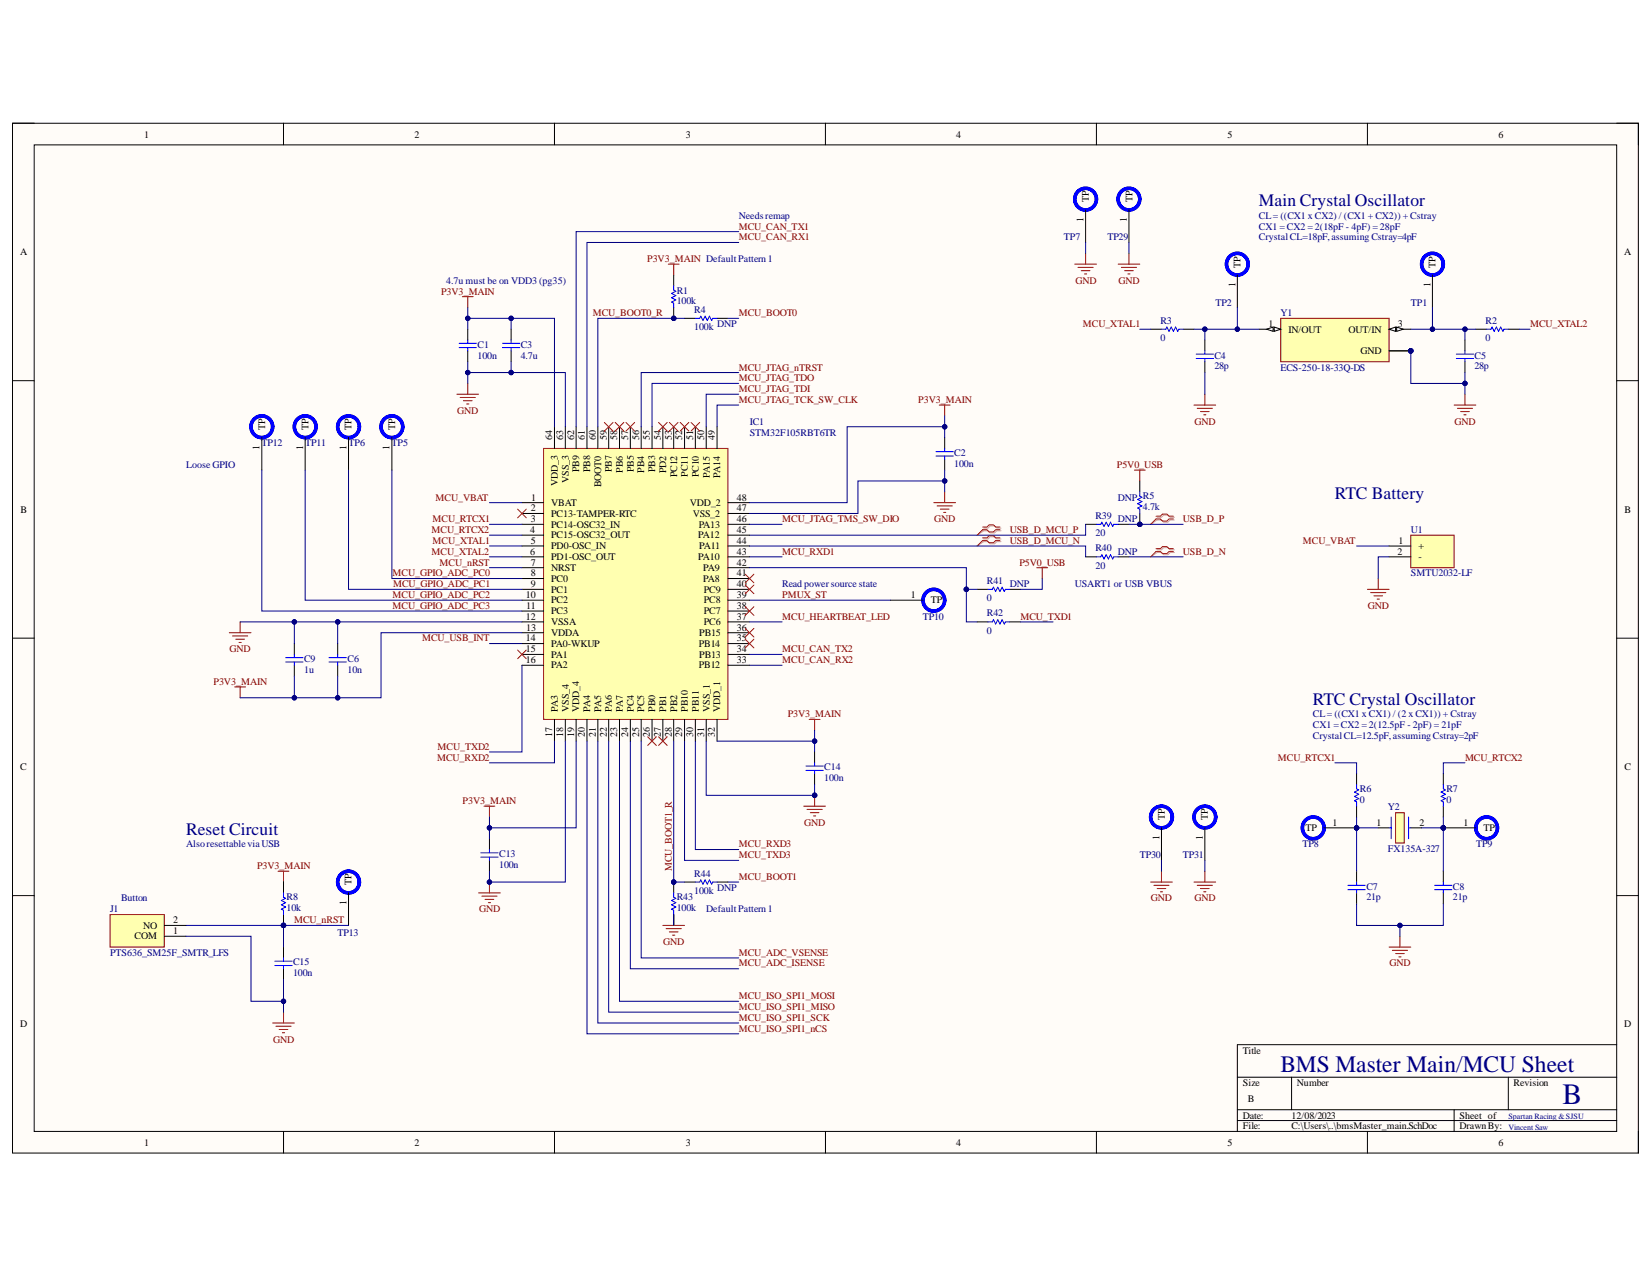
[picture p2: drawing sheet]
<svg xmlns="http://www.w3.org/2000/svg" width="279mm" height="216mm" viewBox="0 0 279 216" stroke-linecap="round" stroke-linejoin="round" font-family="sans-serif">
<defs><g id="words">
<text font-size="5" fill="#000080" x="264.3" y="186.6">B</text>
<text font-size="4" fill="#000080" x="216.6" y="181.2">BMS Master Main/MCU Sheet</text>
<g font-size="3" fill="#000080">
<text x="212.9" y="34.8">Main Crystal Oscillator</text>
<text x="225.8" y="84.3">RTC Battery</text>
<text x="222.1" y="119.2">RTC Crystal Oscillator</text>
<text x="31.5" y="141.2">Reset Circuit</text>
</g>
<g font-size="1.7">
<text x="24.4" y="23.3">1</text>
<text x="70.1" y="23.3">2</text>
<text x="116" y="23.3">3</text>
<text x="161.7" y="23.3">4</text>
<text x="207.6" y="23.3">5</text>
<text x="253.4" y="23.3">6</text>
<text x="184.2" y="34.2" transform="rotate(-90 184.2 34.2)">TP</text>
<text x="191.5" y="34.2" transform="rotate(-90 191.5 34.2)">TP</text>
<text x="183.2" y="37.6" transform="rotate(-90 183.2 37.6)">1</text>
<text x="190.6" y="37.6" transform="rotate(-90 190.6 37.6)">1</text>
<text x="3.4" y="43.1">A</text>
<text x="209.8" y="45.2" transform="rotate(-90 209.8 45.2)">TP</text>
<text x="242.8" y="45.2" transform="rotate(-90 242.8 45.2)">TP</text>
<text x="274.7" y="43.1">A</text>
<text x="208.9" y="48.5" transform="rotate(-90 208.9 48.5)">1</text>
<text x="241.9" y="48.5" transform="rotate(-90 241.9 48.5)">1</text>
<text x="214.5" y="55.3">1</text>
<text x="217.9" y="56.2">IN/OUT</text>
<text x="228.1" y="56.2">OUT/IN</text>
<text x="230.1" y="59.9">GND</text>
<text x="236.4" y="55.3">3</text>
<text x="43.9" y="76" transform="rotate(-90 43.9 76)">1</text>
<text x="44.8" y="72.7" transform="rotate(-90 44.8 72.7)">TP</text>
<text x="51.3" y="76" transform="rotate(-90 51.3 76)">1</text>
<text x="52.2" y="72.7" transform="rotate(-90 52.2 72.7)">TP</text>
<text x="58.6" y="76" transform="rotate(-90 58.6 76)">1</text>
<text x="59.5" y="72.7" transform="rotate(-90 59.5 72.7)">TP</text>
<text x="65.9" y="76" transform="rotate(-90 65.9 76)">1</text>
<text x="66.8" y="72.7" transform="rotate(-90 66.8 72.7)">TP</text>
<text x="93.4" y="74.3" transform="rotate(-90 93.4 74.3)">64</text>
<text x="95.3" y="74.3" transform="rotate(-90 95.3 74.3)">63</text>
<text x="97.1" y="74.3" transform="rotate(-90 97.1 74.3)">62</text>
<text x="98.9" y="74.3" transform="rotate(-90 98.9 74.3)">61</text>
<text x="100.8" y="74.3" transform="rotate(-90 100.8 74.3)">60</text>
<text x="102.6" y="74.3" transform="rotate(-90 102.6 74.3)">59</text>
<text x="104.4" y="74.3" transform="rotate(-90 104.4 74.3)">58</text>
<text x="106.2" y="74.3" transform="rotate(-90 106.2 74.3)">57</text>
<text x="108.1" y="74.3" transform="rotate(-90 108.1 74.3)">56</text>
<text x="109.9" y="74.3" transform="rotate(-90 109.9 74.3)">55</text>
<text x="111.7" y="74.3" transform="rotate(-90 111.7 74.3)">54</text>
<text x="113.6" y="74.3" transform="rotate(-90 113.6 74.3)">53</text>
<text x="115.4" y="74.3" transform="rotate(-90 115.4 74.3)">52</text>
<text x="117.2" y="74.3" transform="rotate(-90 117.2 74.3)">51</text>
<text x="119.1" y="74.3" transform="rotate(-90 119.1 74.3)">50</text>
<text x="120.9" y="74.3" transform="rotate(-90 120.9 74.3)">49</text>
<text x="94.3" y="82.2" transform="rotate(-90 94.3 82.2)">VDD_3</text>
<text x="96.2" y="81.6" transform="rotate(-90 96.2 81.6)">VSS_3</text>
<text x="98" y="79.8" transform="rotate(-90 98 79.8)">PB9</text>
<text x="99.8" y="79.8" transform="rotate(-90 99.8 79.8)">PB8</text>
<text x="101.7" y="82.4" transform="rotate(-90 101.7 82.4)">BOOT0</text>
<text x="103.5" y="79.8" transform="rotate(-90 103.5 79.8)">PB7</text>
<text x="105.3" y="79.9" transform="rotate(-90 105.3 79.9)">PB6</text>
<text x="107.2" y="79.8" transform="rotate(-90 107.2 79.8)">PB5</text>
<text x="109" y="79.9" transform="rotate(-90 109 79.9)">PB4</text>
<text x="110.8" y="79.8" transform="rotate(-90 110.8 79.8)">PB3</text>
<text x="112.7" y="80" transform="rotate(-90 112.7 80)">PD2</text>
<text x="114.5" y="80.7" transform="rotate(-90 114.5 80.7)">PC12</text>
<text x="116.3" y="80.6" transform="rotate(-90 116.3 80.6)">PC11</text>
<text x="118.2" y="80.7" transform="rotate(-90 118.2 80.7)">PC10</text>
<text x="120" y="80.8" transform="rotate(-90 120 80.8)">PA15</text>
<text x="121.8" y="80.8" transform="rotate(-90 121.8 80.8)">PA14</text>
<text x="3.5" y="86.7">B</text>
<text x="89.8" y="86.4">2</text>
<text x="89.8" y="88.3">3</text>
<text x="89.8" y="84.7">1</text>
<text x="93.2" y="85.5">VBAT</text>
<text x="93.2" y="87.4">PC13-TAMPER-RTC</text>
<text x="93.2" y="89.2">PC14-OSC32_IN</text>
<text x="116.7" y="85.5">VDD_2</text>
<text x="117.2" y="87.4">VSS_2</text>
<text x="118.2" y="89.2">PA13</text>
<text x="124.6" y="84.7">48</text>
<text x="124.6" y="86.4">47</text>
<text x="124.6" y="88.3">46</text>
<text x="274.8" y="86.7">B</text>
<text x="89.7" y="90.2">4</text>
<text x="89.7" y="93.8">6</text>
<text x="89.8" y="91.9">5</text>
<text x="89.8" y="95.7">7</text>
<text x="93.2" y="91">PC15-OSC32_OUT</text>
<text x="93.2" y="92.9">PD0-OSC_IN</text>
<text x="93.2" y="94.7">PD1-OSC_OUT</text>
<text x="118.1" y="91">PA12</text>
<text x="118.1" y="94.7">PA10</text>
<text x="118.3" y="92.9">PA11</text>
<text x="124.6" y="90.2">45</text>
<text x="124.6" y="91.9">44</text>
<text x="124.6" y="93.8">43</text>
<text x="124.6" y="95.7">42</text>
<text x="236.4" y="93.8">2</text>
<text x="236.5" y="91.9">1</text>
<text x="239.9" y="92.9">+</text>
<text x="239.9" y="94.7">-</text>
<text x="88.9" y="101.2">10</text>
<text x="89.8" y="97.4">8</text>
<text x="89.8" y="99.3">9</text>
<text x="93.2" y="96.5">NRST</text>
<text x="93.2" y="98.4">PC0</text>
<text x="93.2" y="100.2">PC1</text>
<text x="93.2" y="102">PC2</text>
<text x="118.9" y="96.5">PA9</text>
<text x="118.9" y="98.4">PA8</text>
<text x="119" y="100.2">PC9</text>
<text x="119" y="102">PC8</text>
<text x="124.6" y="97.4">41</text>
<text x="124.6" y="99.3">40</text>
<text x="124.6" y="101.2">39</text>
<text x="154" y="101.2">1</text>
<text x="157.4" y="102">TP</text>
<text x="88.9" y="104.8">12</text>
<text x="89" y="102.9">11</text>
<text x="89" y="106.6">13</text>
<text x="93.2" y="103.9">PC3</text>
<text x="93.2" y="105.7">VSSA</text>
<text x="93.2" y="107.5">VDDA</text>
<text x="118.3" y="107.5">PB15</text>
<text x="119" y="103.9">PC7</text>
<text x="119" y="105.7">PC6</text>
<text x="124.6" y="102.9">38</text>
<text x="124.6" y="104.8">37</text>
<text x="124.6" y="106.6">36</text>
<text x="88.9" y="108.4">14</text>
<text x="88.9" y="110.3">15</text>
<text x="88.9" y="112.1">16</text>
<text x="93.2" y="109.4">PA0-WKUP</text>
<text x="93.2" y="111.2">PA1</text>
<text x="93.2" y="113">PA2</text>
<text x="118.2" y="109.4">PB14</text>
<text x="118.2" y="113">PB12</text>
<text x="118.3" y="111.2">PB13</text>
<text x="124.6" y="108.4">35</text>
<text x="124.6" y="110.3">34</text>
<text x="124.6" y="112.1">33</text>
<text x="93.4" y="124.7" transform="rotate(-90 93.4 124.7)">17</text>
<text x="94.3" y="120.4" transform="rotate(-90 94.3 120.4)">PA3</text>
<text x="95.3" y="124.7" transform="rotate(-90 95.3 124.7)">18</text>
<text x="96.2" y="120.4" transform="rotate(-90 96.2 120.4)">VSS_4</text>
<text x="97.1" y="124.7" transform="rotate(-90 97.1 124.7)">19</text>
<text x="98" y="120.4" transform="rotate(-90 98 120.4)">VDD_4</text>
<text x="98.9" y="124.7" transform="rotate(-90 98.9 124.7)">20</text>
<text x="99.8" y="120.4" transform="rotate(-90 99.8 120.4)">PA4</text>
<text x="100.8" y="124.6" transform="rotate(-90 100.8 124.6)">21</text>
<text x="101.7" y="120.4" transform="rotate(-90 101.7 120.4)">PA5</text>
<text x="102.6" y="124.7" transform="rotate(-90 102.6 124.7)">22</text>
<text x="103.5" y="120.4" transform="rotate(-90 103.5 120.4)">PA6</text>
<text x="104.4" y="124.6" transform="rotate(-90 104.4 124.6)">23</text>
<text x="105.3" y="120.4" transform="rotate(-90 105.3 120.4)">PA7</text>
<text x="106.2" y="124.7" transform="rotate(-90 106.2 124.7)">24</text>
<text x="107.2" y="120.4" transform="rotate(-90 107.2 120.4)">PC4</text>
<text x="108.1" y="124.7" transform="rotate(-90 108.1 124.7)">25</text>
<text x="109" y="120.4" transform="rotate(-90 109 120.4)">PC5</text>
<text x="109.9" y="124.7" transform="rotate(-90 109.9 124.7)">26</text>
<text x="110.8" y="120.4" transform="rotate(-90 110.8 120.4)">PB0</text>
<text x="111.7" y="124.7" transform="rotate(-90 111.7 124.7)">27</text>
<text x="112.7" y="120.4" transform="rotate(-90 112.7 120.4)">PB1</text>
<text x="113.6" y="124.7" transform="rotate(-90 113.6 124.7)">28</text>
<text x="114.5" y="120.4" transform="rotate(-90 114.5 120.4)">PB2</text>
<text x="115.4" y="124.7" transform="rotate(-90 115.4 124.7)">29</text>
<text x="116.3" y="120.4" transform="rotate(-90 116.3 120.4)">PB10</text>
<text x="117.2" y="124.7" transform="rotate(-90 117.2 124.7)">30</text>
<text x="118.2" y="120.4" transform="rotate(-90 118.2 120.4)">PB11</text>
<text x="119.1" y="124.6" transform="rotate(-90 119.1 124.6)">31</text>
<text x="120" y="120.4" transform="rotate(-90 120 120.4)">VSS_1</text>
<text x="120.9" y="124.7" transform="rotate(-90 120.9 124.7)">32</text>
<text x="121.8" y="120.4" transform="rotate(-90 121.8 120.4)">VDD_1</text>
<text x="3.4" y="130.2">C</text>
<text x="274.8" y="130.2">C</text>
<text x="196.1" y="142.1" transform="rotate(-90 196.1 142.1)">1</text>
<text x="197" y="138.7" transform="rotate(-90 197 138.7)">TP</text>
<text x="203.4" y="142.1" transform="rotate(-90 203.4 142.1)">1</text>
<text x="204.3" y="138.7" transform="rotate(-90 204.3 138.7)">TP</text>
<text x="220.8" y="140.6">TP</text>
<text x="225.4" y="139.6">1</text>
<text x="232.8" y="139.6">1</text>
<text x="240.1" y="139.6">2</text>
<text x="247.5" y="139.6">1</text>
<text x="250.9" y="140.6">TP</text>
<text x="59.5" y="149.7" transform="rotate(-90 59.5 149.7)">TP</text>
<text x="58.6" y="153.1" transform="rotate(-90 58.6 153.1)">1</text>
<text x="22.8" y="158.8">COM</text>
<text x="24.2" y="157.1">NO</text>
<text x="29.3" y="157.9">1</text>
<text x="29.3" y="156.1">2</text>
<text x="3.4" y="173.7">D</text>
<text x="274.7" y="173.7">D</text>
<text x="210.2" y="178.1">Title</text>
<text x="210.2" y="183.6">Size</text>
<text x="219.4" y="183.6">Number</text>
<text x="256" y="183.6">Revision</text>
<text x="210.2" y="189.1">Date:</text>
<text x="210.2" y="190.9">File:</text>
<text x="211.1" y="186.3">B</text>
<text x="218.4" y="189.1">12/08/2023</text>
<text x="218.4" y="190.9">C:\Users\..\bmsMaster_main.SchDoc</text>
<text x="246.8" y="189.1">Sheet of</text>
<text x="246.8" y="190.9">DrawnBy:</text>
<text x="24.4" y="193.7">1</text>
<text x="70.1" y="193.7">2</text>
<text x="116" y="193.7">3</text>
<text x="161.7" y="193.7">4</text>
<text x="207.6" y="193.7">5</text>
<text x="253.4" y="193.7">6</text>
</g>
<g font-size="1.7" fill="#800000">
<text x="124.9" y="40.6">MCU_CAN_RX1</text>
<text x="124.9" y="38.8">MCU_CAN_TX1</text>
<text x="109.5" y="44.3">P3V3_MAIN Default Pattern1</text>
<text x="181.9" y="48">GND</text>
<text x="189.2" y="48">GND</text>
<text x="74.6" y="49.8">P3V3_MAIN</text>
<text x="100.2" y="53.5">MCU_BOOT0_R</text>
<text x="124.9" y="53.5">MCU_BOOT0</text>
<text x="183.1" y="55.3">MCU_XTAL1</text>
<text x="258.8" y="55.3">MCU_XTAL2</text>
<text x="124.9" y="64.4">MCU_JTAG_TDO</text>
<text x="124.9" y="62.7">MCU_JTAG_nTRST</text>
<text x="77.3" y="69.9">GND</text>
<text x="124.9" y="68.2">MCU_JTAG_TCK_SW_CLK</text>
<text x="124.9" y="66.3">MCU_JTAG_TDI</text>
<text x="155.3" y="68.2">P3V3_MAIN</text>
<text x="202" y="71.8">GND</text>
<text x="246" y="71.8">GND</text>
<text x="188.9" y="79.2">P5V0_USB</text>
<text x="73.2" y="88.3">MCU_RTCX1</text>
<text x="73.7" y="84.7">MCU_VBAT</text>
<text x="132.3" y="88.3">MCU_JTAG_TMS_SW_DIO</text>
<text x="158" y="88.3">GND</text>
<text x="200.1" y="88.3">USB_D_P</text>
<text x="73" y="90.2">MCU_RTCX2</text>
<text x="73" y="93.8">MCU_XTAL2</text>
<text x="73.2" y="91.9">MCU_XTAL1</text>
<text x="74.4" y="95.7">MCU_nRST</text>
<text x="132.3" y="93.8">MCU_RXD1</text>
<text x="170.8" y="90.2">USB_D_MCU_P</text>
<text x="170.8" y="91.9">USB_D_MCU_N</text>
<text x="172.4" y="95.7">P5V0_USB</text>
<text x="200.1" y="93.8">USB_D_N</text>
<text x="220.4" y="91.9">MCU_VBAT</text>
<text x="66.4" y="97.4">MCU_GPIO_ADC_PC0</text>
<text x="66.4" y="101.2">MCU_GPIO_ADC_PC2</text>
<text x="66.5" y="99.3">MCU_GPIO_ADC_PC1</text>
<text x="132.3" y="101.2">PMUX_ST</text>
<text x="66.4" y="102.9">MCU_GPIO_ADC_PC3</text>
<text x="132.3" y="104.8">MCU_HEARTBEAT_LED</text>
<text x="172.6" y="104.8">MCU_TXD1</text>
<text x="231.4" y="102.9">GND</text>
<text x="38.8" y="110.3">GND</text>
<text x="71.4" y="108.4">MCU_USB_INT</text>
<text x="132.3" y="110.3">MCU_CAN_TX2</text>
<text x="132.3" y="112.1">MCU_CAN_RX2</text>
<text x="36.1" y="115.8">P3V3_MAIN</text>
<text x="133.2" y="121.3">P3V3_MAIN</text>
<text x="73.9" y="128.6">MCU_RXD2</text>
<text x="74" y="126.8">MCU_TXD2</text>
<text x="216.1" y="128.6">MCU_RTCX1</text>
<text x="247.8" y="128.6">MCU_RTCX2</text>
<text x="78.2" y="135.9">P3V3_MAIN</text>
<text x="124.9" y="143.3">MCU_RXD3</text>
<text x="136" y="139.6">GND</text>
<text x="43.5" y="146.9">P3V3_MAIN</text>
<text x="113.6" y="147.3" transform="rotate(-90 113.6 147.3)">MCU_BOOT1_R</text>
<text x="124.9" y="145.1">MCU_TXD3</text>
<text x="124.9" y="148.8">MCU_BOOT1</text>
<text x="81" y="154.3">GND</text>
<text x="194.6" y="152.4">GND</text>
<text x="202" y="152.4">GND</text>
<text x="49.7" y="156.1">MCU_nRST</text>
<text x="112.2" y="159.8">GND</text>
<text x="124.9" y="161.6">MCU_ADC_VSENSE</text>
<text x="124.9" y="163.4">MCU_ADC_ISENSE</text>
<text x="235" y="163.4">GND</text>
<text x="124.9" y="172.6">MCU_ISO_SPI1_SCK</text>
<text x="124.9" y="170.8">MCU_ISO_SPI1_MISO</text>
<text x="124.9" y="168.9">MCU_ISO_SPI1_MOSI</text>
<text x="46.2" y="176.3">GND</text>
<text x="124.9" y="174.4">MCU_ISO_SPI1_nCS</text>
</g>
<g font-size="1.7" fill="#000080">
<text x="124.9" y="37">Needsremap</text>
<text x="179.9" y="40.6">TP7</text>
<text x="187.3" y="40.6">TP29</text>
<text x="212.9" y="37">CL= ((CX1 x CX2) / (CX1 + CX2)) + Cstray</text>
<text x="212.9" y="38.8">CX1 = CX2 = 2(18pF - 4pF) = 28pF</text>
<text x="212.9" y="40.6">CrystalCL=18pF,assuming Cstray=4pF</text>
<text x="75.5" y="48">4.7u must be on VDD3 (pg35)</text>
<text x="114.5" y="51.4">100k</text>
<text x="114.5" y="49.6">R1</text>
<text x="117.4" y="52.9">R4</text>
<text x="205.6" y="51.7">TP2</text>
<text x="216.6" y="53.5">Y1</text>
<text x="238.6" y="51.7">TP1</text>
<text x="80.8" y="58.8">C1</text>
<text x="88.1" y="58.8">C3</text>
<text x="117.4" y="55.8">100k</text>
<text x="121.3" y="55.3">DNP</text>
<text x="196.3" y="57.7">0</text>
<text x="196.3" y="54.7">R3</text>
<text x="251.2" y="57.7">0</text>
<text x="251.2" y="54.7">R2</text>
<text x="80.8" y="60.6">100n</text>
<text x="88.1" y="60.6">4.7u</text>
<text x="205.4" y="62.4">28p</text>
<text x="205.4" y="60.6">C4</text>
<text x="216.6" y="62.7">ECS-250-18-33Q-DS</text>
<text x="249.4" y="62.4">28p</text>
<text x="249.4" y="60.6">C5</text>
<text x="126.8" y="71.8">IC1</text>
<text x="44.2" y="75.4">TP12</text>
<text x="51.6" y="75.4">TP11</text>
<text x="59" y="75.4">TP6</text>
<text x="66.2" y="75.4">TP5</text>
<text x="126.8" y="73.7">STM32F105RBT6TR</text>
<text x="161.4" y="77.1">C2</text>
<text x="31.5" y="79.2">Loose GPIO</text>
<text x="161.4" y="78.9">100n</text>
<text x="185.3" y="87.7">R39</text>
<text x="189.1" y="88.3">DNP</text>
<text x="189.1" y="84.7">DNP R5</text>
<text x="193.3" y="86.3">4.7k</text>
<text x="185.3" y="93.2">R40</text>
<text x="185.3" y="90.7">20</text>
<text x="189.1" y="93.8">DNP</text>
<text x="238.6" y="90.2">U1</text>
<text x="132.3" y="99.3">Read powersource state</text>
<text x="166.9" y="101.7">0</text>
<text x="166.9" y="98.7">R41</text>
<text x="170.8" y="99.3">DNP</text>
<text x="181.8" y="99.3">USART1 or USB VBUS</text>
<text x="185.3" y="96.2">20</text>
<text x="238.6" y="97.4">SMTU2032-LF</text>
<text x="156.1" y="104.8">TP10</text>
<text x="166.9" y="107.2">0</text>
<text x="166.9" y="104.2">R42</text>
<text x="51.4" y="113.8">1u</text>
<text x="51.4" y="111.9">C9</text>
<text x="58.8" y="113.8">10n</text>
<text x="58.8" y="111.9">C6</text>
<text x="222.1" y="121.3">CL= ((CX1 x CX1) / (2 x CX1)) + Cstray</text>
<text x="222.1" y="123.1">CX1 = CX2 = 2(12.5pF - 2pF) = 21pF</text>
<text x="222.1" y="124.9">CrystalCL=12.5pF,assuming Cstray=2pF</text>
<text x="139.4" y="130.2">C14</text>
<text x="139.4" y="132.1">100n</text>
<text x="230" y="135.7">0</text>
<text x="230" y="134">R6</text>
<text x="234.7" y="137">Y2</text>
<text x="244.6" y="135.7">0</text>
<text x="244.6" y="134">R7</text>
<text x="31.5" y="143.3">AlsoresettableviaUSB</text>
<text x="220.3" y="143.3">TP8</text>
<text x="249.6" y="143.3">TP9</text>
<text x="84.4" y="146.7">100n</text>
<text x="84.4" y="145">C13</text>
<text x="117.4" y="148.3">R44</text>
<text x="192.8" y="145.1">TP30</text>
<text x="200.1" y="145.1">TP31</text>
<text x="234.7" y="144">FX135A-327</text>
<text x="18.6" y="154.3">J1</text>
<text x="20.5" y="152.4">Button</text>
<text x="48.5" y="154.1">10k</text>
<text x="48.5" y="152.2">R8</text>
<text x="114.5" y="154.1">100k</text>
<text x="114.5" y="152.2">R43</text>
<text x="117.4" y="151.1">100k</text>
<text x="119.4" y="154.3">Default Pattern1</text>
<text x="121.3" y="150.6">DNP</text>
<text x="231.1" y="152.2">21p</text>
<text x="231.1" y="150.5">C7</text>
<text x="245.7" y="152.2">21p</text>
<text x="245.7" y="150.5">C8</text>
<text x="18.6" y="161.6">PTS636_SM25F_SMTR_LFS</text>
<text x="57.1" y="158.3">TP13</text>
<text x="49.6" y="165.1">100n</text>
<text x="49.6" y="163.2">C15</text>
</g>
<g font-size="1.4" fill="#000080">
<text x="255.1" y="189.2">Spartan Racing &amp;SJSU</text>
<text x="255.1" y="191">Vincent Saw</text>
</g>
</g></defs>
<path d="M2.1 20.8h275v174.1h-275z" fill-rule="evenodd" fill="#fffcf8"/>
<path d="M2.1 20.8h275v174.1h-275z" fill="none" stroke="#000" stroke-width=".17"/>
<path d="M5.8 24.5h267.6v166.8h-267.6z" fill-rule="evenodd" fill="#fffcf8"/>
<g fill="none" stroke="#000" stroke-width=".17">
<path d="M2.1 20.8h3.7M5.8 24.5h267.6v166.8h-267.6zM47.9 20.8v3.7M93.8 20.8v3.7M139.6 20.8v3.7M185.4 20.8v3.7M231.3 20.8v3.7M273.4 20.8h3.7v3.7M2.1 64.4h3.7M273.4 64.4h3.7M2.1 107.9h3.7M273.4 107.9h3.7"/>
<path d="M2.1 151.4h3.7M273.4 151.4h3.7M273.4 176.6h-64.1v14.7M48 191.3v3.6M93.8 191.3v3.6M139.6 191.3v3.6M185.4 191.3v3.6M209.3 182.1h64.1M209.3 187.6h64.1M209.3 189.4h64.1M218.4 182.1v5.5M231.3 191.3v3.6"/>
<path d="M245.9 187.6v3.7M255.1 182.1v5.5M277.1 191.3v3.6"/>
</g>
<path d="M80.9 151h3.7M81.5 151.5h2.6M82 152.1h1.5M82.6 152.6h.4M82.8 149.1v1.9" fill="none" stroke="#800000" stroke-width=".17"/>
<circle cx="82.8" cy="149.1" r=".37" fill="#000080"/>
<circle cx="82.8" cy="149.1" r=".37" fill="none" stroke="#000080" stroke-width=".17"/>
<g fill="none" stroke="#800000" stroke-width=".17">
<path d="M78.2 50.2h1.8M79.1 50.2v1.8M77.3 66.7h3.6M77.8 67.2h2.6M78.4 67.8h1.4M78.9 68.3h.4M79.1 64.8v1.9M38.8 107h3.6M39.3 107.5h2.6M39.7 116.1h1.8M39.9 108.1h1.4M40.4 108.6h.4"/>
<path d="M40.6 105.1v1.9M40.6 116.1v1.9M81.9 136.3h1.8M82.8 136.3v1.8M47 147.3h1.9M47.9 147.3v1.8"/>
</g>
<path d="M79.1 55.7v1.8M79.1 59.3v1.9M159.8 74v1.8M159.8 77.7v1.8M57.1 108.8v1.8M57.1 112.5v1.8M137.8 127.1v1.9M137.8 130.8v1.8M82.8 141.8v1.8M82.8 145.5v1.8" fill="none" stroke="#000" stroke-width=".17"/>
<g fill="none" stroke="#00f" stroke-width=".17">
<path d="M77.6 58h3M77.6 58.8h3M79.1 57.5v.5M79.1 58.8v.5M158.3 76.4h2.9M158.3 77.1h2.9M159.8 75.8v.6M159.8 77.1v.6M55.6 111.2h3M55.6 111.9h3M57.1 110.6v.6M57.1 111.9v.6"/>
<path d="M136.3 129.5h2.9M136.3 130.3h2.9M137.8 129v.5M137.8 130.3v.5M81.3 144.2h2.9M81.3 144.9h2.9M82.8 143.6v.6M82.8 144.9v.6"/>
</g>
<circle cx="47.9" cy="156.5" r=".37" fill="#000080"/>
<circle cx="47.9" cy="156.5" r=".37" fill="none" stroke="#000080" stroke-width=".17"/>
<path d="M47.9 149.1v1.9M47.9 154.6v1.9" fill="none" stroke="#000" stroke-width=".17"/>
<circle cx="47.9" cy="156.5" r=".37" fill="#000080"/>
<circle cx="47.9" cy="156.5" r=".37" fill="none" stroke="#000080" stroke-width=".17"/>
<path d="M246.3 59.9h2.9M247.8 59.3v.6M246.3 60.6h2.9M247.8 60.6v.6M47.9 151v.7l.4 .2-.7 .3 .7 .4-.7 .4 .7 .3-.7 .4 .3 .2v.7M46.5 162.5h2.9M46.5 163.2h2.9M47.9 162v.5M47.9 163.2v.6" fill="none" stroke="#00f" stroke-width=".17"/>
<path d="M209.3 46.5v5.5M242.3 46.5v5.5M247.8 57.5v1.8M44.3 74v5.5M51.6 74v5.5M58.9 74v5.5M66.3 74v5.5M247.8 61.2v1.8M150.6 101.5h5.5M58.9 151v5.5M47.9 160.1v1.9M47.9 163.8v1.8" fill="none" stroke="#000" stroke-width=".17"/>
<g fill="none" stroke="#800000" stroke-width=".17">
<path d="M245.9 68.5h3.7M246.5 69h2.6M247 69.6h1.5M247.6 70.1h.4M247.8 66.7v1.8M231.3 99.6h3.6M233.1 97.8v1.8M231.8 100.2h2.6M232.4 100.7h1.4M232.9 101.3h.4M46.1 173h3.7M46.7 173.5h2.5"/>
<path d="M47.2 174.1h1.5M47.8 174.6h.3M48 171.1v1.9"/>
</g>
<g fill="none" stroke="#00f" stroke-width=".59">
<circle cx="209.3" cy="44.7" r="1.83"/>
<circle cx="242.3" cy="44.7" r="1.83"/>
<circle cx="44.3" cy="72.2" r="1.83"/>
<circle cx="51.6" cy="72.2" r="1.83"/>
<circle cx="58.9" cy="72.2" r="1.83"/>
<circle cx="66.3" cy="72.2" r="1.83"/>
<circle cx="157.9" cy="101.5" r="1.83"/>
<circle cx="58.9" cy="149.1" r="1.83"/>
</g>
<path d="M236 137.4h1.5v5.1h-1.5z" fill-rule="evenodd" fill="#ffffb0"/>
<path d="M236 137.4h1.5v5.1h-1.5zM236.8 158.3v1.8M234.9 160.1h3.7M235.5 160.7h2.6M236 161.2h1.5M236.6 161.8h.4" fill="none" stroke="#800000" stroke-width=".17"/>
<path d="M233.1 140h1.8M238.6 140h1.8M229.4 147.3v1.8M229.4 151v1.8M244.1 147.3v1.8M244.1 151v1.8" fill="none" stroke="#000" stroke-width=".17"/>
<path d="M234.9 140h.4M235.3 138.1v3.7M238.2 138.1v3.7M238.2 140h.4M228 149.7h2.9M228 150.4h2.9M229.4 149.1v.6M229.4 150.4v.6M242.6 149.7h3M242.6 150.4h3M244.1 149.1v.6M244.1 150.4v.6" fill="none" stroke="#00f" stroke-width=".17"/>
<circle cx="229.4" cy="140" r=".37" fill="#000080"/>
<circle cx="229.4" cy="140" r=".37" fill="none" stroke="#000080" stroke-width=".17"/>
<circle cx="222.1" cy="140" r="1.83" fill="none" stroke="#00f" stroke-width=".59"/>
<path d="M223.9 140h5.5" fill="none" stroke="#000" stroke-width=".17"/>
<circle cx="229.4" cy="140" r=".37" fill="#000080"/>
<circle cx="229.4" cy="140" r=".37" fill="none" stroke="#000080" stroke-width=".17"/>
<circle cx="244.1" cy="140" r=".37" fill="#000080"/>
<circle cx="244.1" cy="140" r=".37" fill="none" stroke="#000080" stroke-width=".17"/>
<circle cx="251.4" cy="140" r="1.83" fill="none" stroke="#00f" stroke-width=".59"/>
<path d="M244.1 140h5.5" fill="none" stroke="#000" stroke-width=".17"/>
<circle cx="244.1" cy="140" r=".37" fill="#000080"/>
<circle cx="244.1" cy="140" r=".37" fill="none" stroke="#000080" stroke-width=".17"/>
<path d="M238.6 90.5h7.3v5.5h-7.3z" fill-rule="evenodd" fill="#ffffb0"/>
<path d="M238.6 90.5h7.3v5.5h-7.3z" fill="none" stroke="#800000" stroke-width=".17"/>
<path d="M194.6 55.7h1.8M200.1 55.7h1.8M249.6 55.7h1.8M255.1 55.7h1.8M234.9 92.3h3.7M234.9 94.1h3.7M229.4 130.8v1.8M229.4 136.3v1.8M244.1 130.8v1.8M244.1 136.3v1.8" fill="none" stroke="#000" stroke-width=".17"/>
<path d="M196.4 55.7h.8l.2-.4 .3 .7 .4-.7 .4 .7 .3-.7 .4 .7 .2-.3h.7M251.4 55.7h.8l.2-.4 .3 .7 .4-.7 .4 .7 .3-.7 .4 .7 .2-.3h.7M229.4 132.6v.8l.4 .2-.7 .3 .7 .4-.7 .4 .7 .3-.7 .4 .3 .2v.7M244.1 132.6v.8l.4 .2-.8 .3 .8 .4-.8 .4 .8 .3-.8 .4 .4 .2v.7" fill="none" stroke="#00f" stroke-width=".17"/>
<path d="M18.6 154.6h9.2v5.5h-9.2z" fill-rule="evenodd" fill="#ffffb0"/>
<path d="M18.6 154.6h9.2v5.5h-9.2z" fill="none" stroke="#800000" stroke-width=".17"/>
<path d="M27.8 158.3h3.6M27.8 156.5h3.6" fill="none" stroke="#000" stroke-width=".17"/>
<path d="M91.9 75.8h31.2v45.8h-31.2z" fill-rule="evenodd" fill="#ffffb0"/>
<path d="M91.9 75.8h31.2v45.8h-31.2zM135.9 136.3h3.7M136.5 136.8h2.6M137 137.4h1.5M137.6 137.9h.4M137.8 134.5v1.8" fill="none" stroke="#800000" stroke-width=".17"/>
<g fill="none" stroke="#000" stroke-width=".17">
<path d="M93.8 72.1v3.7M95.6 72.1v3.7M97.4 72.1v3.7M99.3 72.1v3.7M101.1 72.1v3.7M102.9 72.1v3.7M104.8 72.1v3.7M106.6 72.1v3.7M108.4 72.1v3.7M110.3 72.1v3.7M112.1 72.1v3.7M113.9 72.1v3.7"/>
<path d="M115.8 72.1v3.7M117.6 72.1v3.7M119.4 72.1v3.7M121.3 72.1v3.7M88.3 85h3.6M88.3 86.8h3.6M88.3 88.6h3.6M88.3 90.5h3.6M88.3 92.3h3.6M88.3 94.1h3.6M88.3 96h3.6M88.3 97.8h3.6"/>
<path d="M88.3 99.6h3.6M123.1 85h3.7M123.1 86.8h3.7M123.1 88.6h3.7M123.1 90.5h3.7M123.1 92.3h3.7M123.1 94.1h3.7M123.1 96h3.7M123.1 97.8h3.7M123.1 99.6h3.7M88.3 101.5h3.6M88.3 103.3h3.6"/>
<path d="M88.3 105.1h3.6M88.3 107h3.6M88.3 108.8h3.6M88.3 110.6h3.6M88.3 112.5h3.6M123.1 101.5h3.7M123.1 103.3h3.7M123.1 105.1h3.7M123.1 107h3.7M123.1 108.8h3.7M123.1 110.6h3.7M123.1 112.5h3.7"/>
<path d="M93.8 121.6v3.7M95.6 121.6v3.7M97.4 121.6v3.7M99.3 121.6v3.7M101.1 121.6v3.7M102.9 121.6v3.7M104.8 121.6v3.7M106.6 121.6v3.7M108.4 121.6v3.7M110.3 121.6v3.7M112.1 121.6v3.7M113.9 121.6v3.7"/>
<path d="M115.8 121.6v3.7M117.6 121.6v3.7M119.4 121.6v3.7M121.3 121.6v3.7"/>
</g>
<circle cx="137.8" cy="134.5" r=".37" fill="#000080"/>
<circle cx="137.8" cy="134.5" r=".37" fill="none" stroke="#000080" stroke-width=".17"/>
<path d="M158.9 68.5h1.8M159.8 68.5v1.8M157.9 85h3.7M158.5 85.5h2.6M159 86.1h1.5M159.6 86.6h.4M159.8 83.1v1.9M136.9 121.6h1.8M137.8 121.6v1.9" fill="none" stroke="#800000" stroke-width=".17"/>
<path d="M183.6 94.1h1.8M183.6 88.6h1.8M189.1 94.1h1.8M189.1 88.6h1.8" fill="none" stroke="#000" stroke-width=".17"/>
<path d="M185.4 94.1h.8l.2-.3 .3 .7 .4-.7 .4 .7 .3-.7 .4 .7 .2-.4h.7M185.4 88.6h.8l.2-.3 .3 .7 .4-.7 .4 .7 .3-.7 .4 .7 .2-.4h.7" fill="none" stroke="#00f" stroke-width=".17"/>
<circle cx="192.8" cy="88.6" r=".36" fill="#000080"/>
<circle cx="192.8" cy="88.6" r=".36" fill="none" stroke="#000080" stroke-width=".17"/>
<path d="M192.8 81.3v1.8M192.8 86.8v1.8" fill="none" stroke="#000" stroke-width=".17"/>
<circle cx="192.8" cy="88.6" r=".36" fill="#000080"/>
<circle cx="192.8" cy="88.6" r=".36" fill="none" stroke="#000080" stroke-width=".17"/>
<g fill="none" stroke="#00f" stroke-width=".17">
<path d="M85 58h2.9M85 58.8h2.9M86.4 57.5v.5M86.4 58.8v.5M117.6 53.8h.7l.2-.3 .4 .7 .4-.7 .3 .7 .4-.7 .4 .7 .1-.4h.8M167.1 99.6h.7l.2-.3 .4 .7 .4-.7 .3 .7 .4-.7 .4 .7 .1-.4h.8M192.8 83.1v.8l.3 .2-.7 .3 .7 .4-.7 .4 .7 .3-.7 .4 .4 .2v.7M48.3 111.2h2.9M48.3 111.9h2.9M49.8 110.6v.6M49.8 111.9v.6M167.1 105.1h.7l.2-.3 .4 .7 .4-.7 .3 .7 .4-.7 .4 .7 .1-.4h.8"/>
<path d="M117.6 149.1h.7l.2-.3 .4 .7 .4-.7 .3 .7 .4-.7 .4 .7 .1-.4h.8"/>
</g>
<path d="M191.9 79.5h1.8M192.8 79.5v1.8M175.4 96h1.8M176.3 96v1.8" fill="none" stroke="#800000" stroke-width=".17"/>
<path d="M86.4 55.7v1.8M86.4 59.3v1.9M115.8 53.8h1.8M121.3 53.8h1.8M165.3 99.6h1.8M170.8 99.6h1.8M49.8 108.8v1.8M49.8 112.5v1.8M165.3 105.1h1.8M170.8 105.1h1.8M115.8 149.1h1.8M121.3 149.1h1.8" fill="none" stroke="#000" stroke-width=".17"/>
<circle cx="113.9" cy="53.8" r=".36" fill="#000080"/>
<circle cx="113.9" cy="53.8" r=".36" fill="none" stroke="#000080" stroke-width=".17"/>
<path d="M113.9 46.5v1.8M113.9 52v1.8" fill="none" stroke="#000" stroke-width=".17"/>
<circle cx="113.9" cy="53.8" r=".36" fill="#000080"/>
<circle cx="113.9" cy="53.8" r=".36" fill="none" stroke="#000080" stroke-width=".17"/>
<path d="M113.9 48.3v.8l.4 .1-.7 .4 .7 .4-.7 .3 .7 .4-.7 .4 .3 .2v.7" fill="none" stroke="#00f" stroke-width=".17"/>
<path d="M113 44.7h1.9M113.9 44.7v1.8" fill="none" stroke="#800000" stroke-width=".17"/>
<circle cx="113.9" cy="149.1" r=".36" fill="#000080"/>
<circle cx="113.9" cy="149.1" r=".36" fill="none" stroke="#000080" stroke-width=".17"/>
<path d="M113.9 149.1v1.9M113.9 154.6v1.9" fill="none" stroke="#000" stroke-width=".17"/>
<circle cx="113.9" cy="149.1" r=".36" fill="#000080"/>
<circle cx="113.9" cy="149.1" r=".36" fill="none" stroke="#000080" stroke-width=".17"/>
<path d="M113.9 151v.7l.4 .2-.7 .3 .7 .4-.7 .4 .7 .3-.7 .4 .3 .2v.7" fill="none" stroke="#00f" stroke-width=".17"/>
<path d="M112.1 156.5h3.7M112.7 157h2.5M113.2 157.6h1.5M113.8 158.1h.3M113.9 154.6v1.9" fill="none" stroke="#800000" stroke-width=".17"/>
<g fill="none" stroke="#f00" stroke-width=".17">
<path d="M102.2 71.4l1.5 1.5M103.7 71.4l-1.5 1.5M104 71.4l1.5 1.5M105.5 71.4l-1.5 1.5M105.9 71.4l1.4 1.5M107.3 71.4l-1.4 1.5M111.4 71.4l1.4 1.5M112.8 71.4l-1.4 1.5M113.2 71.4l1.5 1.5M114.7 71.4l-1.5 1.5M115 71.4l1.5 1.5M116.5 71.4l-1.5 1.5"/>
<path d="M116.9 71.4l1.4 1.5M118.3 71.4l-1.4 1.5M87.5 86.1l1.5 1.4M89 86.1l-1.5 1.4M126 97.1l1.5 1.4M126 98.9l1.5 1.5M127.5 97.1l-1.5 1.4M127.5 98.9l-1.5 1.5M166.2 89.1h.7l.4-.4h.7l.4 .4h.7M166.2 90.9h.7l.4-.3h.7l.4 .3h.7M169.1 89.6h-.7l-.4 .3h-.7l-.4-.3h-.7l-.9 .9M169.1 91.4h-.7l-.4 .4h-.7l-.4-.4h-.7l-.9 .9"/>
<path d="M195.5 87.3h.8l.3-.4h.8l.3 .4h.8M195.5 92.8h.8l.3-.4h.8l.3 .4h.8M198.5 87.7h-.8l-.3 .4h-.8l-.3-.4h-.8l-.9 .9M198.5 93.2h-.8l-.3 .4h-.8l-.3-.4h-.8l-.9 .9M87.5 109.9l1.5 1.5M89 109.9l-1.5 1.5M126 102.6l1.5 1.4M126 106.2l1.5 1.5M126 108.1l1.5 1.4M127.5 108.1l-1.5 1.4M127.5 102.6l-1.5 1.4M127.5 106.2l-1.5 1.5"/>
<path d="M109.5 124.6l1.5 1.4M111 124.6l-1.5 1.4M111.4 124.6l1.4 1.4M112.8 124.6l-1.4 1.4"/>
</g>
<path d="M166.4 89.3h.7l.4-.4h.7l.4 .4h.7M166.4 91.1h.7l.4-.3h.7l.4 .3h.7M169.3 89.7h-.7l-.4 .4h-.7l-.4-.4h-.7l-1.1 .8M169.3 91.6h-.7l-.4 .3h-.7l-.4-.3h-.7l-1.1 .7M195.7 87.5h.7l.4-.4h.7l.4 .4h.7M195.7 93h.7l.4-.4h.7l.4 .4h.7M198.6 87.9h-.7l-.4 .4h-.7l-.4-.4h-.7l-1.1 .7M198.6 93.4h-.7l-.4 .4h-.7l-.4-.4h-.7l-1.1 .7" fill="none" stroke="#d0a19e" stroke-width=".17"/>
<circle cx="238.6" cy="59.3" r=".37" fill="#000080"/>
<circle cx="238.6" cy="59.3" r=".37" fill="none" stroke="#000080" stroke-width=".17"/>
<circle cx="238.6" cy="59.3" r=".37" fill="#000080"/>
<circle cx="238.6" cy="59.3" r=".37" fill="none" stroke="#000080" stroke-width=".17"/>
<path d="M216.6 53.8h18.3v7.4h-18.3z" fill-rule="evenodd" fill="#ffffb0"/>
<path d="M216.6 53.8h18.3v7.4h-18.3z" fill="none" stroke="#800000" stroke-width=".17"/>
<path d="M212.9 55.7h3.7" fill="none" stroke="#000" stroke-width=".17"/>
<path d="M215.5 55.3l1.1 .4-1.1 .3z" fill="#f8fcff"/>
<path d="M215.5 55.3l1.1 .4-1.1 .3z" fill="none" stroke="#000" stroke-width=".17"/>
<path d="M214.2 55.7l1.1-.4v.7z" fill="#f8fcff"/>
<path d="M214.2 55.7l1.1-.4v.7zM234.9 55.7h3.7" fill="none" stroke="#000" stroke-width=".17"/>
<path d="M234.9 55.7l1.1-.4v.7z" fill="#f8fcff"/>
<path d="M234.9 55.7l1.1-.4v.7z" fill="none" stroke="#000" stroke-width=".17"/>
<path d="M236.2 55.3l1.1 .4-1.1 .3z" fill="#f8fcff"/>
<path d="M234.9 59.3h3.7M236.2 55.3l1.1 .4-1.1 .3z" fill="none" stroke="#000" stroke-width=".17"/>
<circle cx="238.6" cy="59.3" r=".37" fill="#000080"/>
<circle cx="238.6" cy="59.3" r=".37" fill="none" stroke="#000080" stroke-width=".17"/>
<path d="M234.9 59.3h3.7" fill="none" stroke="#000" stroke-width=".17"/>
<circle cx="238.6" cy="59.3" r=".37" fill="#000080"/>
<g fill="none" stroke="#000080" stroke-width=".17">
<path d="M126.8 88.6h5.5M117.6 125.3v18.3h7.3M47.9 156.5v3.6"/>
<circle cx="238.6" cy="59.3" r=".37"/>
</g>
<path d="M183.6 35.5v5.5M190.9 35.5v5.5M203.8 57.5v1.8M203.8 61.2v1.8M196.4 140v5.5M203.8 140v5.5" fill="none" stroke="#000" stroke-width=".17"/>
<path d="M202.3 59.9h2.9M203.8 59.3v.6M202.3 60.6h2.9M203.8 60.6v.6" fill="none" stroke="#00f" stroke-width=".17"/>
<g fill="none" stroke="#800000" stroke-width=".17">
<path d="M181.8 44.7h3.6M182.3 45.2h2.6M182.9 45.8h1.4M183.4 46.3h.4M183.6 42.8v1.9M189.1 44.7h3.7M189.7 45.2h2.5M190.2 45.8h1.5M190.8 46.3h.3M190.9 42.8v1.9M201.9 68.5h3.7M202.5 69h2.6"/>
<path d="M203 69.6h1.5M203.6 70.1h.4M203.8 66.7v1.8M194.6 149.1h3.7M195.2 149.7h2.5M195.7 150.2h1.5M196.3 150.8h.3M196.4 147.3v1.8M201.9 149.1h3.7M202.5 149.7h2.6M203 150.2h1.5M203.6 150.8h.4"/>
<path d="M203.8 147.3v1.8"/>
</g>
<g fill="none" stroke="#00f" stroke-width=".59">
<circle cx="183.6" cy="33.7" r="1.83"/>
<circle cx="190.9" cy="33.7" r="1.83"/>
<circle cx="196.4" cy="138.1" r="1.83"/>
<circle cx="203.8" cy="138.1" r="1.83"/>
</g>
<circle cx="47.9" cy="156.5" r=".37" fill="#000080"/>
<g fill="none" stroke="#000080" stroke-width=".17">
<path d="M82.8 96h5.5M31.4 156.5h16.5"/>
<circle cx="47.9" cy="156.5" r=".37"/>
</g>
<circle cx="47.9" cy="156.5" r=".37" fill="#000080"/>
<g fill="none" stroke="#000080" stroke-width=".17">
<path d="M31.4 158.3h11v11h5.5"/>
<circle cx="47.9" cy="156.5" r=".37"/>
</g>
<circle cx="47.9" cy="169.3" r=".37" fill="#000080"/>
<g fill="none" stroke="#000080" stroke-width=".17">
<path d="M82.8 94.1h5.5M82.8 85h5.5M82.8 92.3h5.5M82.8 88.6h5.5M82.8 90.5h5.5M126.8 94.1h5.5M126.8 101.5h23.8M244.1 140v7.3"/>
<circle cx="47.9" cy="169.3" r=".37"/>
</g>
<circle cx="244.1" cy="140" r=".37" fill="#000080"/>
<g fill="none" stroke="#000080" stroke-width=".17">
<path d="M229.4 140v7.3"/>
<circle cx="244.1" cy="140" r=".37"/>
</g>
<circle cx="229.4" cy="140" r=".37" fill="#000080"/>
<g fill="none" stroke="#000080" stroke-width=".17">
<path d="M229.4 152.8v3.7h7.4v1.8"/>
<circle cx="229.4" cy="140" r=".37"/>
</g>
<circle cx="236.8" cy="156.5" r=".37" fill="#000080"/>
<g fill="none" stroke="#000080" stroke-width=".17">
<path d="M244.1 152.8v3.7h-7.3"/>
<circle cx="236.8" cy="156.5" r=".37"/>
</g>
<circle cx="236.8" cy="156.5" r=".37" fill="#000080"/>
<g fill="none" stroke="#000080" stroke-width=".17">
<path d="M242.3 55.7h5.5v1.8M229.4 92.3h5.5M234.9 94.1h-1.8v3.7"/>
<circle cx="236.8" cy="156.5" r=".37"/>
</g>
<circle cx="247.8" cy="55.7" r=".36" fill="#000080"/>
<circle cx="247.8" cy="55.7" r=".36" fill="none" stroke="#000080" stroke-width=".17"/>
<circle cx="242.3" cy="55.7" r=".36" fill="#000080"/>
<g fill="none" stroke="#000080" stroke-width=".17">
<path d="M247.8 55.7h1.8"/>
<circle cx="242.3" cy="55.7" r=".36"/>
</g>
<circle cx="247.8" cy="55.7" r=".36" fill="#000080"/>
<g fill="none" stroke="#000080" stroke-width=".17">
<path d="M192.8 55.7h1.8M256.9 55.7h1.9M240.4 140h3.7"/>
<circle cx="247.8" cy="55.7" r=".36"/>
</g>
<circle cx="244.1" cy="140" r=".37" fill="#000080"/>
<g fill="none" stroke="#000080" stroke-width=".17">
<path d="M229.4 140h3.7"/>
<circle cx="244.1" cy="140" r=".37"/>
</g>
<circle cx="229.4" cy="140" r=".37" fill="#000080"/>
<g fill="none" stroke="#000080" stroke-width=".17">
<path d="M229.4 138.1v1.9"/>
<circle cx="229.4" cy="140" r=".37"/>
</g>
<circle cx="229.4" cy="140" r=".37" fill="#000080"/>
<g fill="none" stroke="#000080" stroke-width=".17">
<path d="M244.1 138.1v1.9"/>
<circle cx="229.4" cy="140" r=".37"/>
</g>
<circle cx="244.1" cy="140" r=".37" fill="#000080"/>
<g fill="none" stroke="#000080" stroke-width=".17">
<path d="M88.3 112.5v14.6h-5.5M126.8 112.5h5.5M126.8 110.6h5.5M93.8 125.3v3.7h-11M137.8 132.6v1.9M225.8 129h3.6v1.8M247.8 129h-3.7v1.8"/>
<circle cx="244.1" cy="140" r=".37"/>
</g>
<circle cx="137.8" cy="134.5" r=".37" fill="#000080"/>
<g fill="none" stroke="#000080" stroke-width=".17">
<path d="M159.8 79.5v3.6M115.8 125.3v20.2h9.1"/>
<circle cx="137.8" cy="134.5" r=".37"/>
</g>
<circle cx="159.8" cy="81.3" r=".37" fill="#000080"/>
<g fill="none" stroke="#000080" stroke-width=".17">
<path d="M159.8 70.3v3.7"/>
<circle cx="159.8" cy="81.3" r=".37"/>
</g>
<circle cx="159.8" cy="72.2" r=".37" fill="#000080"/>
<g fill="none" stroke="#000080" stroke-width=".17">
<path d="M124.9 68.5h-3.6v3.6M124.9 66.7h-5.5v5.4M124.9 64.8h-14.6v7.3M124.9 63h-16.5v9.1M190.9 88.6h9.2"/>
<circle cx="159.8" cy="72.2" r=".37"/>
</g>
<circle cx="192.8" cy="88.6" r=".36" fill="#000080"/>
<g fill="none" stroke="#000080" stroke-width=".17">
<path d="M163.4 99.6v5.5h1.9M176.3 97.8v1.8h-3.7M172.6 105.1h5.5"/>
<circle cx="192.8" cy="88.6" r=".36"/>
</g>
<circle cx="163.4" cy="99.6" r=".37" fill="#000080"/>
<g fill="none" stroke="#000080" stroke-width=".17">
<path d="M79.1 61.2v1.8"/>
<circle cx="163.4" cy="99.6" r=".37"/>
</g>
<circle cx="79.1" cy="63" r=".37" fill="#000080"/>
<g fill="none" stroke="#000080" stroke-width=".17">
<path d="M79.1 64.8v-1.8h16.5v9.1"/>
<circle cx="79.1" cy="63" r=".37"/>
</g>
<circle cx="79.1" cy="63" r=".37" fill="#000080"/>
<circle cx="79.1" cy="63" r=".37" fill="none" stroke="#000080" stroke-width=".17"/>
<circle cx="86.4" cy="63" r=".37" fill="#000080"/>
<g fill="none" stroke="#000080" stroke-width=".17">
<path d="M79.1 52v1.8"/>
<circle cx="86.4" cy="63" r=".37"/>
</g>
<circle cx="79.1" cy="53.8" r=".36" fill="#000080"/>
<g fill="none" stroke="#000080" stroke-width=".17">
<path d="M79.1 55.7v-1.9h14.7v18.3"/>
<circle cx="79.1" cy="53.8" r=".36"/>
</g>
<circle cx="86.4" cy="53.8" r=".36" fill="#000080"/>
<circle cx="86.4" cy="53.8" r=".36" fill="none" stroke="#000080" stroke-width=".17"/>
<circle cx="79.1" cy="53.8" r=".36" fill="#000080"/>
<g fill="none" stroke="#000080" stroke-width=".17">
<path d="M119.4 125.3v9.2h18.4"/>
<circle cx="79.1" cy="53.8" r=".36"/>
</g>
<circle cx="137.8" cy="134.5" r=".37" fill="#000080"/>
<g fill="none" stroke="#000080" stroke-width=".17">
<path d="M137.8 123.5v1.8"/>
<circle cx="137.8" cy="134.5" r=".37"/>
</g>
<circle cx="137.8" cy="125.3" r=".37" fill="#000080"/>
<g fill="none" stroke="#000080" stroke-width=".17">
<path d="M121.3 125.3h16.5v1.8"/>
<circle cx="137.8" cy="125.3" r=".37"/>
</g>
<circle cx="137.8" cy="125.3" r=".37" fill="#000080"/>
<g fill="none" stroke="#000080" stroke-width=".17">
<path d="M113.9 125.3v23.8h1.9M123.1 149.1h1.8"/>
<circle cx="137.8" cy="125.3" r=".37"/>
</g>
<circle cx="113.9" cy="149.1" r=".36" fill="#000080"/>
<g fill="none" stroke="#000080" stroke-width=".17">
<path d="M115.8 53.8h-14.7v18.3M123.1 53.8h1.8"/>
<circle cx="113.9" cy="149.1" r=".36"/>
</g>
<circle cx="113.9" cy="53.8" r=".36" fill="#000080"/>
<g fill="none" stroke="#000080" stroke-width=".17">
<path d="M159.8 81.3h-14.7v5.5h-18.3"/>
<circle cx="113.9" cy="53.8" r=".36"/>
</g>
<circle cx="159.8" cy="81.3" r=".37" fill="#000080"/>
<g fill="none" stroke="#000080" stroke-width=".17">
<path d="M159.8 72.1h-16.5v12.9h-16.5"/>
<circle cx="159.8" cy="81.3" r=".37"/>
</g>
<circle cx="159.8" cy="72.2" r=".37" fill="#000080"/>
<g fill="none" stroke="#000080" stroke-width=".17">
<path d="M82.8 138.1v1.9"/>
<circle cx="159.8" cy="72.2" r=".37"/>
</g>
<circle cx="82.8" cy="140" r=".37" fill="#000080"/>
<g fill="none" stroke="#000080" stroke-width=".17">
<path d="M86.4 61.2v1.8"/>
<circle cx="82.8" cy="140" r=".37"/>
</g>
<circle cx="86.4" cy="63" r=".37" fill="#000080"/>
<g fill="none" stroke="#000080" stroke-width=".17">
<path d="M86.4 53.8v1.9"/>
<circle cx="86.4" cy="63" r=".37"/>
</g>
<circle cx="86.4" cy="53.8" r=".36" fill="#000080"/>
<g fill="none" stroke="#000080" stroke-width=".17">
<path d="M95.6 125.3v23.8h-12.8v-1.8"/>
<circle cx="86.4" cy="53.8" r=".36"/>
</g>
<circle cx="82.8" cy="149.1" r=".37" fill="#000080"/>
<g fill="none" stroke="#000080" stroke-width=".17">
<path d="M97.4 125.3v14.7h-14.6v1.8"/>
<circle cx="82.8" cy="149.1" r=".37"/>
</g>
<circle cx="82.8" cy="140" r=".37" fill="#000080"/>
<g fill="none" stroke="#000080" stroke-width=".17">
<path d="M49.8 114.3v3.7h-9.2"/>
<circle cx="82.8" cy="140" r=".37"/>
</g>
<circle cx="49.8" cy="118" r=".37" fill="#000080"/>
<g fill="none" stroke="#000080" stroke-width=".17">
<path d="M57.1 114.3v3.7h-7.3"/>
<circle cx="49.8" cy="118" r=".37"/>
</g>
<circle cx="57.1" cy="118" r=".37" fill="#000080"/>
<circle cx="57.1" cy="118" r=".37" fill="none" stroke="#000080" stroke-width=".17"/>
<circle cx="49.8" cy="118" r=".37" fill="#000080"/>
<g fill="none" stroke="#000080" stroke-width=".17">
<path d="M40.6 105.1h9.2v3.7"/>
<circle cx="49.8" cy="118" r=".37"/>
</g>
<circle cx="49.8" cy="105.1" r=".37" fill="#000080"/>
<g fill="none" stroke="#000080" stroke-width=".17">
<path d="M49.8 105.1h7.3v3.7"/>
<circle cx="49.8" cy="105.1" r=".37"/>
</g>
<circle cx="57.1" cy="105.1" r=".37" fill="#000080"/>
<circle cx="57.1" cy="105.1" r=".37" fill="none" stroke="#000080" stroke-width=".17"/>
<circle cx="49.8" cy="105.1" r=".37" fill="#000080"/>
<g fill="none" stroke="#000080" stroke-width=".17">
<path d="M57.1 105.1h31.2M99.3 125.3v49.5h25.6M101.1 125.3v47.7h23.8M102.9 125.3v45.8h22M104.8 125.3v44h20.1"/>
<circle cx="49.8" cy="105.1" r=".37"/>
</g>
<circle cx="57.1" cy="105.1" r=".37" fill="#000080"/>
<g fill="none" stroke="#000080" stroke-width=".17">
<path d="M82.8 108.8h5.5M47.9 156.5h11"/>
<circle cx="57.1" cy="105.1" r=".37"/>
</g>
<circle cx="47.9" cy="156.5" r=".37" fill="#000080"/>
<g fill="none" stroke="#000080" stroke-width=".17">
<path d="M163.4 99.6h1.9"/>
<circle cx="47.9" cy="156.5" r=".37"/>
</g>
<circle cx="163.4" cy="99.6" r=".37" fill="#000080"/>
<g fill="none" stroke="#000080" stroke-width=".17">
<path d="M47.9 165.6v5.5"/>
<circle cx="163.4" cy="99.6" r=".37"/>
</g>
<circle cx="47.9" cy="169.3" r=".37" fill="#000080"/>
<g fill="none" stroke="#000080" stroke-width=".17">
<path d="M124.9 39.2h-27.5v32.9M124.9 41h-25.6v31.1M66.3 79.5v18.3h22M88.3 107h-23.9v11h-7.3"/>
<circle cx="47.9" cy="169.3" r=".37"/>
</g>
<circle cx="57.1" cy="118" r=".37" fill="#000080"/>
<g fill="none" stroke="#000080" stroke-width=".17">
<path d="M44.3 79.5v23.8h44M51.6 79.5v22h36.7M58.9 79.5v20.1h29.4M247.8 63v3.7M190.9 94.1h9.2M113.9 154.6v1.9"/>
<circle cx="57.1" cy="118" r=".37"/>
</g>
<circle cx="247.8" cy="64.8" r=".37" fill="#000080"/>
<g fill="none" stroke="#000080" stroke-width=".17">
<path d="M238.6 59.3v5.5h9.2"/>
<circle cx="247.8" cy="64.8" r=".37"/>
</g>
<circle cx="238.6" cy="59.3" r=".37" fill="#000080"/>
<circle cx="238.6" cy="59.3" r=".37" fill="none" stroke="#000080" stroke-width=".17"/>
<circle cx="247.8" cy="64.8" r=".37" fill="#000080"/>
<g fill="none" stroke="#000080" stroke-width=".17">
<path d="M242.3 52v3.7h-3.7"/>
<circle cx="247.8" cy="64.8" r=".37"/>
</g>
<circle cx="242.3" cy="55.7" r=".36" fill="#000080"/>
<g fill="none" stroke="#000080" stroke-width=".17">
<path d="M209.3 52v3.7"/>
<circle cx="242.3" cy="55.7" r=".36"/>
</g>
<circle cx="209.3" cy="55.7" r=".37" fill="#000080"/>
<g fill="none" stroke="#000080" stroke-width=".17">
<path d="M201.9 55.7h11"/>
<circle cx="209.3" cy="55.7" r=".37"/>
</g>
<circle cx="209.3" cy="55.7" r=".37" fill="#000080"/>
<circle cx="209.3" cy="55.7" r=".37" fill="none" stroke="#000080" stroke-width=".17"/>
<circle cx="203.8" cy="55.7" r=".37" fill="#000080"/>
<g fill="none" stroke="#000080" stroke-width=".17">
<path d="M203.8 55.7v1.8M203.8 63v3.7"/>
<circle cx="203.8" cy="55.7" r=".37"/>
</g>
<circle cx="203.8" cy="55.7" r=".37" fill="#000080"/>
<g fill="none" stroke="#000080" stroke-width=".17">
<path d="M183.6 41v1.8M190.9 41v1.8M126.8 96h36.6v3.6M126.8 105.1h5.5M106.6 125.3v38.5h18.3M108.4 125.3v36.7h16.5M196.4 145.5v1.8M203.8 145.5v1.8"/>
<circle cx="203.8" cy="55.7" r=".37"/>
</g>
<circle cx="163.4" cy="99.6" r=".37" fill="#000080"/>
<g fill="none" stroke="#000080" stroke-width=".17">
<path d="M126.8 92.3h56.8v1.8M183.6 88.6v1.9h-56.8"/>
<circle cx="163.4" cy="99.6" r=".37"/>
</g>
<use href="#words"/>
</svg>
